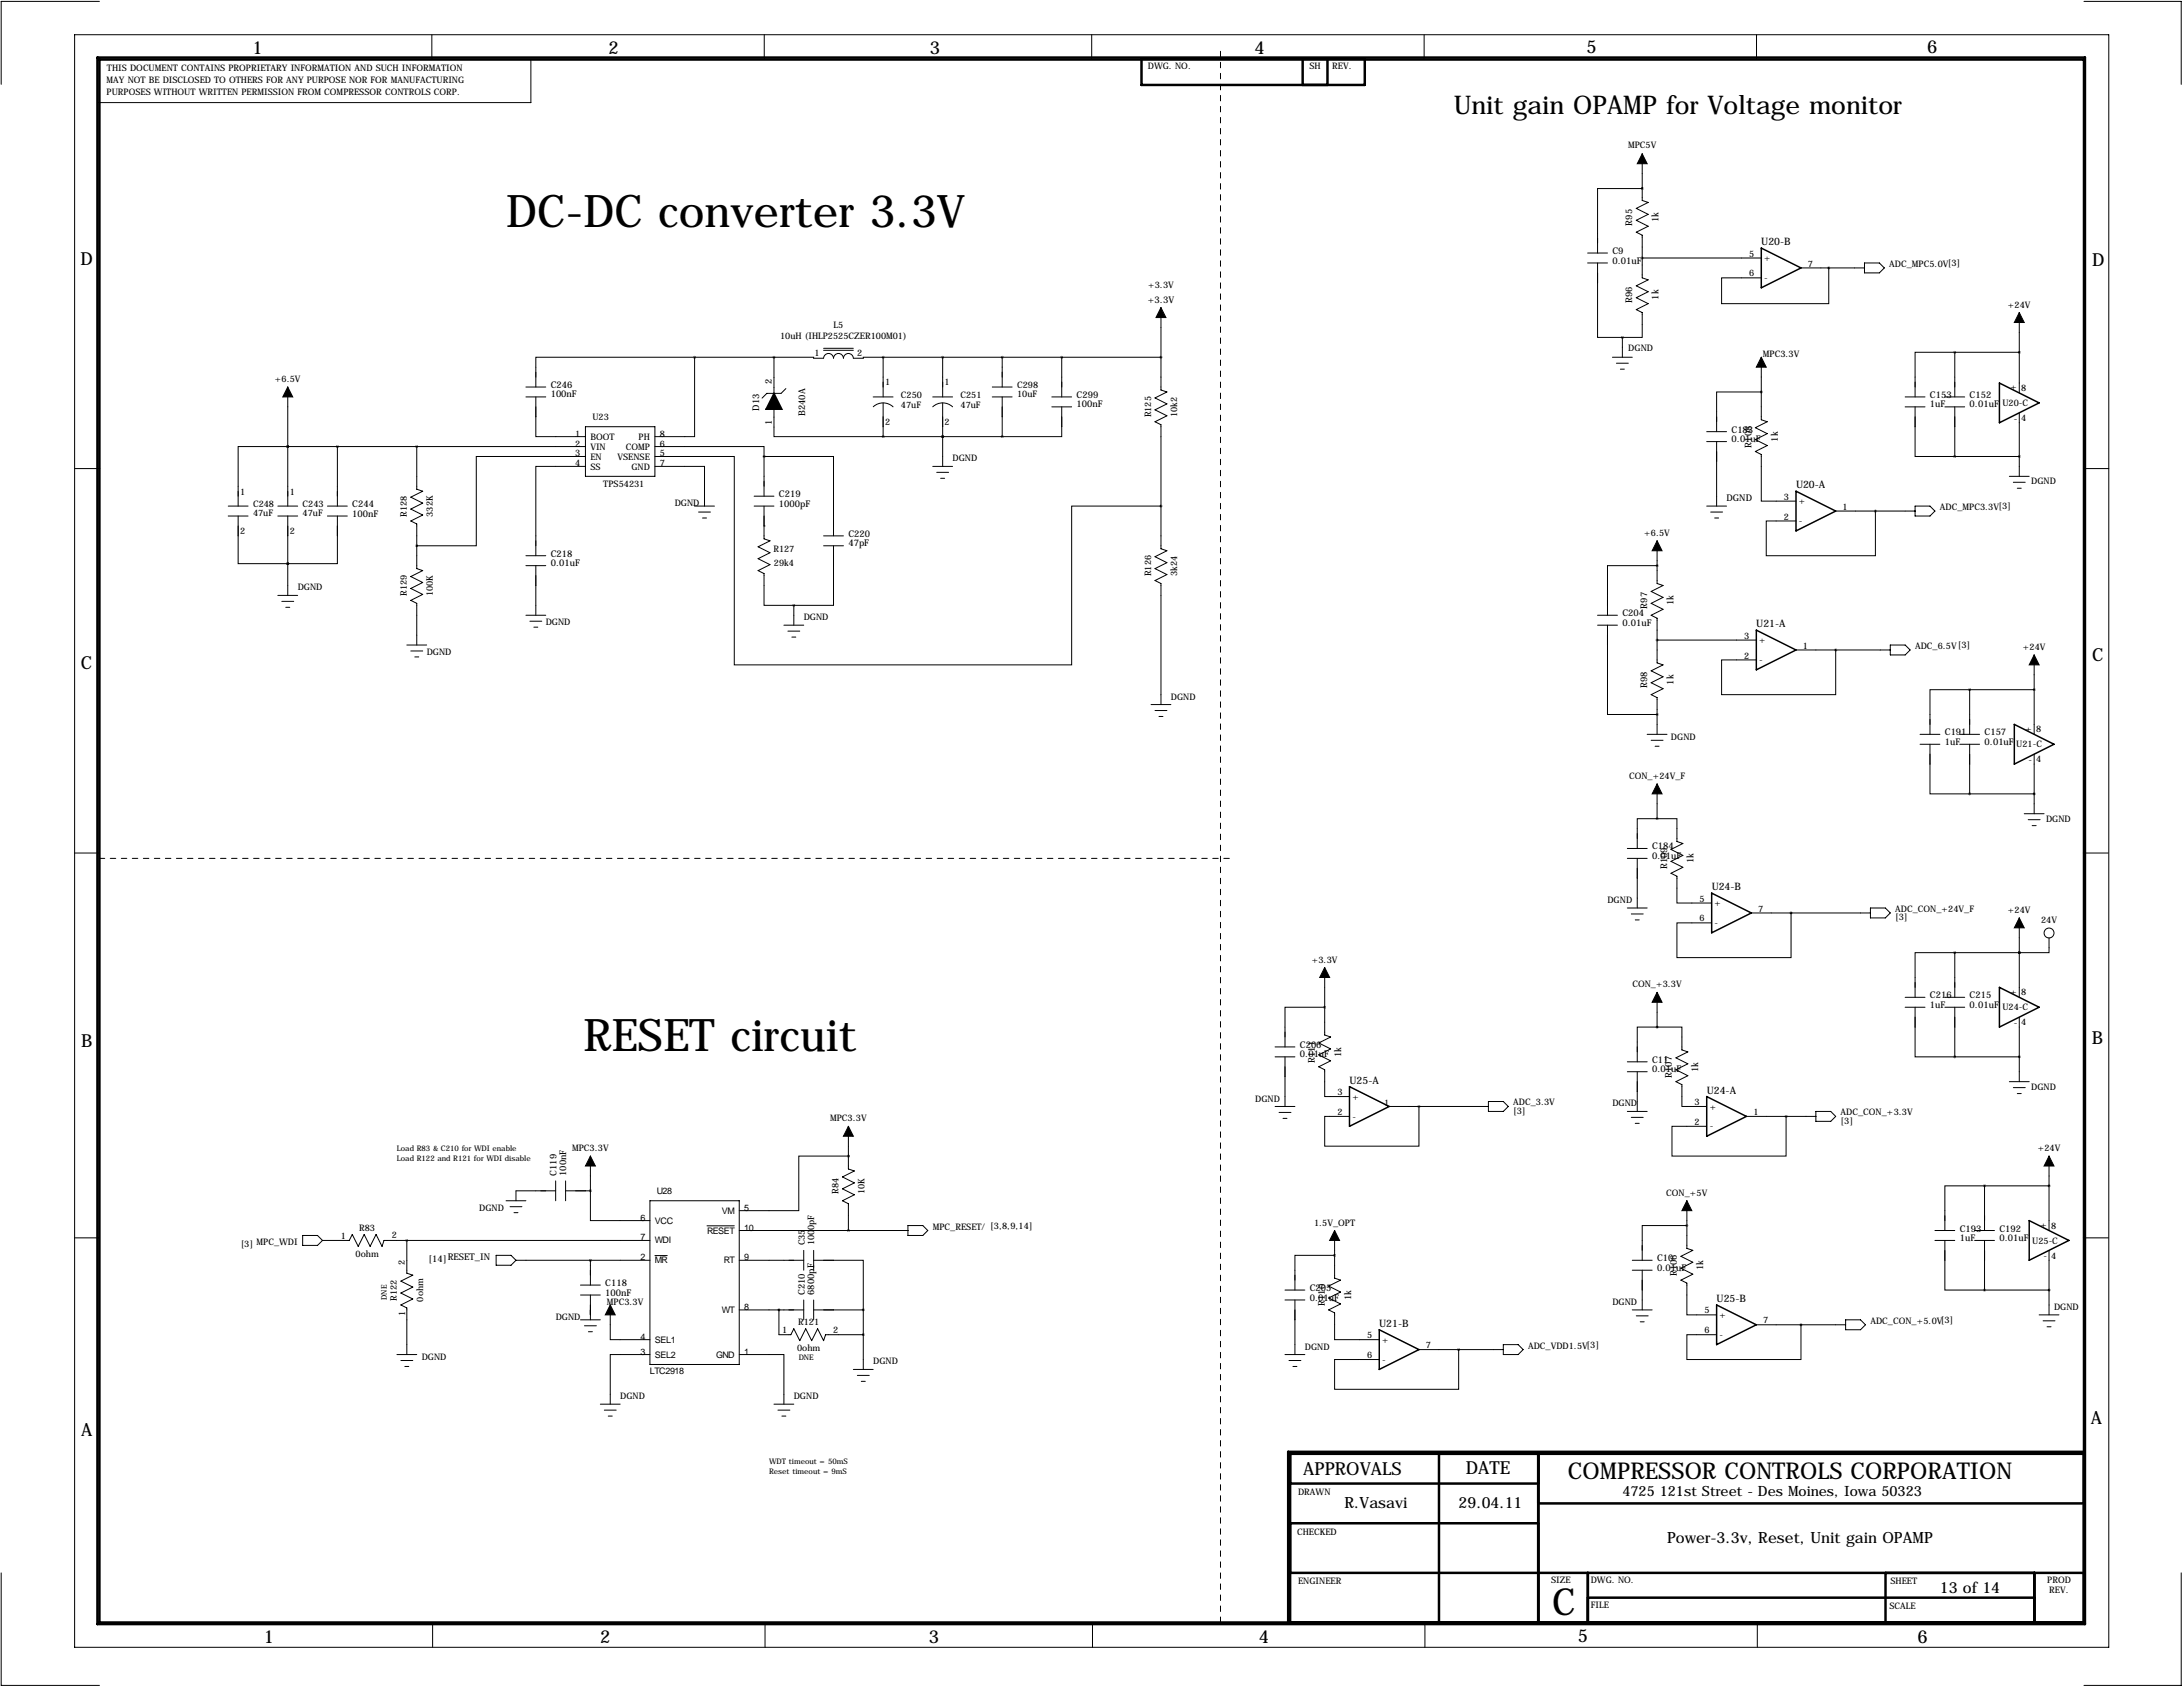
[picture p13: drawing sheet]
<svg xmlns="http://www.w3.org/2000/svg" width="559mm" height="432mm" viewBox="0 0 559 432" stroke-linecap="round" stroke-linejoin="round" font-family="sans-serif">
<defs><g id="words">
<g font-size="11.5">
<text x="129.5" y="58.2">DC-DC converter 3.3V</text>
<text x="149.4" y="269">RESET circuit</text>
</g>
<text font-size="9.6" x="397.3" y="413.5">C</text>
<text font-size="6.6" x="372.1" y="29.2">Unit gain OPAMP for Voltage monitor</text>
<text font-size="5.9" x="401.4" y="378.6">COMPRESSOR CONTROLS CORPORATION</text>
<g font-size="4.6">
<text x="64.6" y="13.7">1</text>
<text x="155.8" y="13.7">2</text>
<text x="238" y="13.7">3</text>
<text x="321.1" y="13.7">4</text>
<text x="406.1" y="13.5">5</text>
<text x="493.3" y="13.5">6</text>
<text x="20.6" y="67.9">D</text>
<text x="535.6" y="68.1">D</text>
<text x="20.7" y="171.1">C</text>
<text x="535.5" y="169.2">C</text>
<text x="20.8" y="268.1">B</text>
<text x="535.4" y="267.2">B</text>
<text x="535.2" y="364.5">A</text>
<text x="20.8" y="367.5">A</text>
<text x="333.6" y="377.4">APPROVALS</text>
<text x="375.2" y="377.2">DATE</text>
<text x="67.5" y="420.6">1</text>
<text x="153.6" y="420.6">2</text>
<text x="237.8" y="420.6">3</text>
<text x="322.2" y="420.5">4</text>
<text x="403.9" y="420.4">5</text>
<text x="490.9" y="420.6">6</text>
</g>
<g font-size="4">
<text x="344.2" y="386.1">R.Vasavi</text>
<text x="373.4" y="386.1">29.04.11</text>
<text x="426.7" y="395">Power-3.3v, Reset, Unit gain OPAMP</text>
<text x="496.6" y="407.7">13 of 14</text>
</g>
<text font-size="3.6" x="415.3" y="383">4725 121st Street - Des Moines, Iowa 50323</text>
<g font-size="2.6">
<text x="450.8" y="62.7">U20-B</text>
<text x="459.7" y="125">U20-A</text>
<text x="449.6" y="160.5">U21-A</text>
<text x="438.1" y="227.8">U24-B</text>
<text x="345.4" y="277.4">U25-A</text>
<text x="436.9" y="279.9">U24-A</text>
<text x="439.4" y="333.2">U25-B</text>
<text x="353.1" y="339.6">U21-B</text>
</g>
<g font-size="2.4">
<text x="417.8" y="57.7" transform="rotate(-90 417.8 57.7)">R95</text>
<text x="424.6" y="56.9" transform="rotate(-90 424.6 56.9)">1k</text>
<text x="412.7" y="65">C9</text>
<text x="412.7" y="67.4">0.01uF</text>
<text x="293.8" y="77.5">+3.3V</text>
<text x="417.8" y="77.5" transform="rotate(-90 417.8 77.5)">R96</text>
<text x="424.6" y="76.7" transform="rotate(-90 424.6 76.7)">1k</text>
<text x="141" y="99.3">C246</text>
<text x="141" y="101.7">100nF</text>
<text x="197.6" y="98.4" transform="rotate(-90 197.6 98.4)">2</text>
<text x="275.6" y="101.9">C299</text>
<text x="494" y="101.9">C153</text>
<text x="504.2" y="101.9">C152</text>
<text x="194.3" y="105.1" transform="rotate(-90 194.3 105.1)">D13</text>
<text x="206.1" y="106.5" transform="rotate(-90 206.1 106.5)">B240A</text>
<text x="275.6" y="104.3">100nF</text>
<text x="494" y="104.3">1uF</text>
<text x="504.2" y="104.3">0.01uF</text>
<text x="197.6" y="108.9" transform="rotate(-90 197.6 108.9)">1</text>
<text x="443.2" y="110.7">C183</text>
<text x="443.2" y="113.2">0.01uF</text>
<text x="455.1" y="113.1" transform="rotate(-90 455.1 113.1)">1k</text>
<text x="448.3" y="114.5" transform="rotate(-90 448.3 114.5)">R108</text>
<text x="90.2" y="129.8">C244</text>
<text x="199.4" y="127.3">C219</text>
<text x="199.4" y="129.7">1000pF</text>
<text x="442" y="128.3">DGND</text>
<text x="90.2" y="132.2">100nF</text>
<text x="217.2" y="137.4">C220</text>
<text x="141" y="142.5">C218</text>
<text x="217.2" y="139.8">47pF</text>
<text x="141" y="144.9">0.01uF</text>
<text x="421.6" y="155.8" transform="rotate(-90 421.6 155.8)">R97</text>
<text x="428.4" y="155" transform="rotate(-90 428.4 155)">1k</text>
<text x="415.3" y="157.7">C204</text>
<text x="415.3" y="160.2">0.01uF</text>
<text x="421.6" y="176.1" transform="rotate(-90 421.6 176.1)">R98</text>
<text x="428.4" y="175.3" transform="rotate(-90 428.4 175.3)">1k</text>
<text x="497.8" y="188.2">C191</text>
<text x="497.8" y="190.6">1uF</text>
<text x="508" y="188.2">C157</text>
<text x="508" y="190.6">0.01uF</text>
<text x="422.9" y="217.4">C184</text>
<text x="422.9" y="219.8">0.01uF</text>
<text x="433.5" y="221" transform="rotate(-90 433.5 221)">1k</text>
<text x="426.7" y="222.5" transform="rotate(-90 426.7 222.5)">R109</text>
<text x="494" y="255.5">C216</text>
<text x="494" y="257.9">1uF</text>
<text x="504.2" y="255.5">C215</text>
<text x="504.2" y="257.9">0.01uF</text>
<text x="332.7" y="268.2">C206</text>
<text x="332.7" y="270.6">0.01uF</text>
<text x="336.5" y="272" transform="rotate(-90 336.5 272)">R111</text>
<text x="343.3" y="270.5" transform="rotate(-90 343.3 270.5)">1k</text>
<text x="422.9" y="272">C11</text>
<text x="422.9" y="274.5">0.01uF</text>
<text x="428" y="275.8" transform="rotate(-90 428 275.8)">R107</text>
<text x="434.7" y="274.3" transform="rotate(-90 434.7 274.3)">1k</text>
<text x="142.5" y="301" transform="rotate(-90 142.5 301)">C119</text>
<text x="144.9" y="301" transform="rotate(-90 144.9 301)">100nF</text>
<text x="501.6" y="315.2">C193</text>
<text x="501.6" y="317.6">1uF</text>
<text x="511.8" y="315.2">C192</text>
<text x="511.8" y="317.6">0.01uF</text>
<text x="109.7" y="323">[14]RESET_IN</text>
<text x="424.2" y="322.8">C10</text>
<text x="154.9" y="329.2">C118</text>
<text x="424.2" y="325.3">0.01uF</text>
<text x="429.3" y="326.6" transform="rotate(-90 429.3 326.6)">R106</text>
<text x="436" y="325.1" transform="rotate(-90 436 325.1)">1k</text>
<text x="154.9" y="331.6">100nF</text>
<text x="206" y="331.5" transform="rotate(-90 206 331.5)">C210</text>
<text x="208.4" y="331.5" transform="rotate(-90 208.4 331.5)">6800pF</text>
<text x="335.3" y="330.5">C205</text>
<text x="335.3" y="332.9">0.01uF</text>
<text x="339.1" y="334.3" transform="rotate(-90 339.1 334.3)">R110</text>
<text x="345.8" y="332.8" transform="rotate(-90 345.8 332.8)">1k</text>
</g>
<g font-size="2.3">
<text x="293.8" y="17.6">DWG. NO.</text>
<text x="335.2" y="17.7">SH</text>
<text x="341" y="17.7">REV.</text>
<text x="27.3" y="21.1">MAY NOT BE DISCLOSED TO OTHERS FOR ANY PURPOSE NOR FOR MANUFACTURING</text>
<text x="27.4" y="18.3">THIS DOCUMENT CONTAINS PROPRIETARY INFORMATION AND SUCH INFORMATION</text>
<text x="27.3" y="24.2">PURPOSES WITHOUT WRITTEN PERMISSION FROM COMPRESSOR CONTROLS CORP.</text>
<text x="416.7" y="37.8">MPC5V</text>
<text x="447.8" y="65.7">5</text>
<text x="447.8" y="70.8">6</text>
<text x="451.6" y="66.8">+</text>
<text x="451.6" y="71.9">-</text>
<text x="462.8" y="68.2">7</text>
<text x="483.6" y="68.3">ADC_MPC5.0V[3]</text>
<text x="293.9" y="73.7">+3.3V</text>
<text x="514" y="78.7">+24V</text>
<text x="199.7" y="86.7">10uH (IHLP2525CZER100M01)</text>
<text x="213.4" y="84.1">L5</text>
<text x="416.8" y="89.9">DGND</text>
<text x="208.5" y="91.2">1</text>
<text x="219.5" y="91.2">2</text>
<text x="451.3" y="91.4">MPC3.3V</text>
<text x="70.4" y="97.8">+6.5V</text>
<text x="226.6" y="98.6">1</text>
<text x="230.6" y="101.9">C250</text>
<text x="241.8" y="98.6">1</text>
<text x="245.9" y="101.9">C251</text>
<text x="260.3" y="99.3">C298</text>
<text x="260.3" y="101.7">10uF</text>
<text x="514.7" y="99.9">+</text>
<text x="517.4" y="100.1">8</text>
<text x="151.6" y="107.4">U23</text>
<text x="230.6" y="104.5">47uF</text>
<text x="245.9" y="104.5">47uF</text>
<text x="294.6" y="106.8" transform="rotate(-90 294.6 106.8)">R125</text>
<text x="301.3" y="106.7" transform="rotate(-90 301.3 106.7)">10k2</text>
<text x="512.6" y="103.9">U20-C</text>
<text x="515.5" y="108">-</text>
<text x="517.4" y="107.8">4</text>
<text x="147.3" y="111.8">1</text>
<text x="151.1" y="112.6">BOOT</text>
<text x="163.5" y="112.6">PH</text>
<text x="168.9" y="111.8">8</text>
<text x="226.6" y="108.8">2</text>
<text x="241.8" y="108.8">2</text>
<text x="147.3" y="114.3">2</text>
<text x="147.3" y="116.8">3</text>
<text x="147.3" y="119.4">4</text>
<text x="151.1" y="115.1">VIN</text>
<text x="151.1" y="117.6">EN</text>
<text x="158.1" y="117.6">VSENSE</text>
<text x="160.2" y="115.1">COMP</text>
<text x="168.9" y="119.4">7</text>
<text x="168.9" y="116.8">5</text>
<text x="168.9" y="114.3">6</text>
<text x="243.8" y="118.1">DGND</text>
<text x="151.1" y="120.2">SS</text>
<text x="154.4" y="124.7">TPS54231</text>
<text x="161.6" y="120.2">GND</text>
<text x="519.9" y="124">DGND</text>
<text x="61.5" y="126.7">1</text>
<text x="64.8" y="129.8">C248</text>
<text x="74.2" y="126.7">1</text>
<text x="77.5" y="129.8">C243</text>
<text x="172.7" y="129.5">DGND</text>
<text x="456.6" y="127.9">3</text>
<text x="460.5" y="129.1">+</text>
<text x="471.7" y="130.5">1</text>
<text x="496.6" y="130.6">ADC_MPC3.3V[3]</text>
<text x="61.5" y="136.7">2</text>
<text x="64.8" y="132.2">47uF</text>
<text x="74.2" y="136.7">2</text>
<text x="77.5" y="132.2">47uF</text>
<text x="104.1" y="132.2" transform="rotate(-90 104.1 132.2)">R128</text>
<text x="110.8" y="132.2" transform="rotate(-90 110.8 132.2)">332K</text>
<text x="420.9" y="137.2">+6.5V</text>
<text x="456.6" y="133">2</text>
<text x="460.5" y="134.2">-</text>
<text x="198" y="141.3">R127</text>
<text x="198.1" y="144.8">29k4</text>
<text x="294.6" y="147.5" transform="rotate(-90 294.6 147.5)">R126</text>
<text x="301.3" y="147.3" transform="rotate(-90 301.3 147.3)">3k24</text>
<text x="76.2" y="151.1">DGND</text>
<text x="104.1" y="152.6" transform="rotate(-90 104.1 152.6)">R129</text>
<text x="110.8" y="152.6" transform="rotate(-90 110.8 152.6)">100K</text>
<text x="139.7" y="160">DGND</text>
<text x="205.7" y="158.8">DGND</text>
<text x="109.2" y="167.6">DGND</text>
<text x="446.5" y="163.5">3</text>
<text x="450.3" y="164.6">+</text>
<text x="461.5" y="166">1</text>
<text x="490.2" y="166.1">ADC_6.5V[3]</text>
<text x="517.8" y="166.4">+24V</text>
<text x="446.5" y="168.6">2</text>
<text x="450.3" y="169.7">-</text>
<text x="299.7" y="179.1">DGND</text>
<text x="427.7" y="189.5">DGND</text>
<text x="516.1" y="191.3">U21-C</text>
<text x="518.5" y="187.2">+</text>
<text x="521.2" y="187.5">8</text>
<text x="519.3" y="195.4">-</text>
<text x="521.2" y="195.2">4</text>
<text x="417" y="199.4">CON_+24V_F</text>
<text x="523.7" y="210.3">DGND</text>
<text x="411.5" y="231.1">DGND</text>
<text x="435.1" y="230.8">5</text>
<text x="438.9" y="231.9">+</text>
<text x="450.1" y="233.3">7</text>
<text x="485.1" y="233.4">ADC_CON_+24V_F</text>
<text x="514" y="233.7">+24V</text>
<text x="435.1" y="235.9">6</text>
<text x="438.9" y="237">-</text>
<text x="485.1" y="235.5">[3]</text>
<text x="522.5" y="236.2">24V</text>
<text x="335.8" y="246.4">+3.3V</text>
<text x="417.9" y="252.7">CON_+3.3V</text>
<text x="514.7" y="254.6">+</text>
<text x="517.4" y="254.8">8</text>
<text x="512.6" y="258.6">U24-C</text>
<text x="515.5" y="262.7">-</text>
<text x="517.4" y="262.5">4</text>
<text x="321.3" y="281.9">DGND</text>
<text x="342.3" y="280.3">3</text>
<text x="346.2" y="281.5">+</text>
<text x="519.9" y="278.9">DGND</text>
<text x="212.5" y="287">MPC3.3V</text>
<text x="342.3" y="285.4">2</text>
<text x="346.2" y="286.6">-</text>
<text x="354.3" y="283.2">1</text>
<text x="387.3" y="283">ADC_3.3V</text>
<text x="387.3" y="285.1">[3]</text>
<text x="412.7" y="283.2">DGND</text>
<text x="433.8" y="282.9">3</text>
<text x="433.8" y="287.9">2</text>
<text x="437.6" y="284">+</text>
<text x="448.8" y="285.4">1</text>
<text x="471.2" y="285.5">ADC_CON_+3.3V</text>
<text x="471.2" y="287.6">[3]</text>
<text x="437.6" y="289.1">-</text>
<text x="146.5" y="294.6">MPC3.3V</text>
<text x="521.6" y="294.6">+24V</text>
<text x="168.1" y="305.6">U28</text>
<text x="214.6" y="305.6" transform="rotate(-90 214.6 305.6)">R84</text>
<text x="221.3" y="305.6" transform="rotate(-90 221.3 305.6)">10K</text>
<text x="122.7" y="309.9">DGND</text>
<text x="184.8" y="310.6">VM</text>
<text x="190.5" y="309.9">5</text>
<text x="426.5" y="306.1">CON_+5V</text>
<text x="87.2" y="317.1">1</text>
<text x="91.9" y="315">R83</text>
<text x="100.3" y="317">2</text>
<text x="163.9" y="317.5">7</text>
<text x="163.9" y="312.4">6</text>
<text x="167.6" y="313.2">VCC</text>
<text x="181" y="315.7">RESET</text>
<text x="190.5" y="315">10</text>
<text x="238.8" y="314.7">MPC_RESET/ [3,8,9,14]</text>
<text x="336.4" y="313.7">1.5V_OPT</text>
<text x="522.3" y="314.2">+</text>
<text x="525" y="314.5">8</text>
<text x="61.6" y="319.1">[3] MPC_WDI</text>
<text x="91" y="321.7">0ohm</text>
<text x="103.6" y="323.9" transform="rotate(-90 103.6 323.9)">2</text>
<text x="163.9" y="322.6">2</text>
<text x="167.6" y="323.3">MR</text>
<text x="167.6" y="318.3">WDI</text>
<text x="185.3" y="323.3">RT</text>
<text x="190.5" y="322.6">9</text>
<text x="206" y="318.8" transform="rotate(-90 206 318.8)">C35</text>
<text x="208.4" y="318.8" transform="rotate(-90 208.4 318.8)">1000pF</text>
<text x="520.2" y="318.3">U25-C</text>
<text x="523.1" y="322.4">-</text>
<text x="525" y="322.2">4</text>
<text x="101.6" y="332.9" transform="rotate(-90 101.6 332.9)">R122</text>
<text x="108.3" y="333.2" transform="rotate(-90 108.3 333.2)">0ohm</text>
<text x="155.3" y="334">MPC3.3V</text>
<text x="190.5" y="335.3">8</text>
<text x="412.7" y="334">DGND</text>
<text x="525.8" y="335.3">DGND</text>
<text x="103.7" y="337" transform="rotate(-90 103.7 337)">1</text>
<text x="142.2" y="337.8">DGND</text>
<text x="184.8" y="336">WT</text>
<text x="200.3" y="341.2">1</text>
<text x="204.3" y="339.1">R121</text>
<text x="213.3" y="341.1">2</text>
<text x="436.3" y="336.2">5</text>
<text x="436.3" y="341.3">6</text>
<text x="440.2" y="337.4">+</text>
<text x="451.4" y="338.7">7</text>
<text x="478.8" y="338.8">ADC_CON_+5.0V[3]</text>
<text x="107.9" y="348">DGND</text>
<text x="163.9" y="346.7">3</text>
<text x="163.9" y="342.9">4</text>
<text x="167.6" y="347.5">SEL2</text>
<text x="167.6" y="343.7">SEL1</text>
<text x="183.3" y="347.5">GND</text>
<text x="190.5" y="346.7">1</text>
<text x="204" y="345.8">0ohm</text>
<text x="334" y="345.4">DGND</text>
<text x="350" y="342.5">5</text>
<text x="350" y="347.6">6</text>
<text x="353.8" y="343.7">+</text>
<text x="365" y="345.1">7</text>
<text x="391.2" y="345.2">ADC_VDD1.5V[3]</text>
<text x="440.2" y="342.4">-</text>
<text x="166.4" y="351.8">LTC2918</text>
<text x="223.5" y="349.2">DGND</text>
<text x="353.8" y="348.8">-</text>
<text x="158.7" y="358.1">DGND</text>
<text x="203.2" y="358.1">DGND</text>
<text x="332.3" y="382.8">DRAWN</text>
<text x="332" y="392.9">CHECKED</text>
<text x="332.3" y="405.4">ENGINEER</text>
<text x="397.1" y="405.1">SIZE</text>
<text x="407.2" y="405.1">DWG. NO.</text>
<text x="483.9" y="405.4">SHEET</text>
<text x="524.1" y="405.1">PROD</text>
<text x="524.6" y="407.7">REV.</text>
<text x="407.2" y="411.5">FILE</text>
<text x="483.7" y="411.7">SCALE</text>
</g>
<g font-size="2">
<text x="101.6" y="294.6">Load R83 &amp; C210 for WDI enable</text>
<text x="101.6" y="297.2">Load R122 and R121 for WDI disable</text>
<text x="99.1" y="332.7" transform="rotate(-90 99.1 332.7)">DNE</text>
<text x="204.4" y="348.1">DNE</text>
<text x="196.8" y="374.6">WDT timeout = 50mS</text>
<text x="196.8" y="377.2">Reset timeout = 9mS</text>
</g>
</g></defs>
<g fill="none" stroke="#000" stroke-width=".26">
<path d="M19.1 8.9h520.7v412.7h-520.7zM25.5 .4h-25.2v21.2M110.5 8.9v6.3M143.1 15.2h-7.2v11.1h-110.9M195.6 8.9v6.3M279.5 8.9v6.3M364.5 8.9v6.3M449.6 8.9v6.3M533.5 .4h24.8v21.2M420.4 39.4v11.9l1.5 .5-3.1 1.5 3.1 1.6-3.1 1.5 3.1 1.5-3.1 1.5 1.6 .8v10.9l1.5 .5-3.1 1.6 3.1 1.5-3.1 1.5 3.1 1.5-3.1 1.5 1.6 .8v6.4h-5.1M420.4 48.3h-11.5v16.5M297.2 78.7v21.1l1.5 .5-3 1.6 3 1.5-3 1.5 3 1.5-3 1.5 1.5 .8v31.8l1.5 .5-3 1.5 3 1.5-3 1.5 3 1.6-3 1.5 1.5 .8v30.9"/>
<path d="M406.4 64.8h5.1M406.4 67.3h5.1M408.9 67.3v19.1h6.4M420.4 66h30.4M461 68.6h16.3M468.1 68.6v9.1h-27.4v-6.6h10.1M477.3 67.3h3.8l1.2 1.3-1.2 1.2h-3.8zM73.7 99.1v30.4M134.6 99.1h5.1M177.8 91.4v20.4h-10.2M177.8 91.4h-40.6v7.7M177.8 91.4h20.3"/>
<path d="M198.1 91.4h10.2v.3h2.5a1.27 1.27 0 0 1 1.3-1.2 1.27 1.27 0 0 1 1.3 1.2 1.27 1.27 0 0 1 1.2-1.2 1.27 1.27 0 0 1 1.3 1.2 1.27 1.27 0 0 1 1.3-1.2 1.27 1.27 0 0 1 1.2 1.2h2.6v-.3h5.1M198.1 91.4v9.3M201.2 99.5l-1.3 1.2h-3.6l-1.2 1.2M210.8 89.7h7.6M210.8 89.2h7.6M226.1 91.4v10.2M226.1 91.4h71.1M241.3 91.4v10.2M254 99.1h5.1M256.5 91.4v7.7M271.8 91.4v10.2M412.7 91.4h5.1"/>
<path d="M413.8 93h3M414.8 94.5h1M415.3 86.4v5M450.8 91.4v16l1.6 .5-3.1 1.6 3.1 1.5-3.1 1.5 3.1 1.5-3.1 1.6 1.5 .7v12h8.9M500.4 90.2h-10.2v11.4M500.4 90.2v11.4M500.4 90.2h16.5M516.9 80v20.6M19.2 119.9h6.4M73.7 114.3h-12.7v15.2M73.7 114.3h.1M73.7 114.3h76.2"/>
<path d="M86.4 114.3v15.2M106.7 114.3v10.9l1.5 .5-3 1.6 3 1.5-3 1.5 3 1.5-3 1.5 1.5 .8v11.4l1.5 .5-3 1.6 3 1.5-3 1.5 3 1.5-3 1.6 1.5 .7v10.7M134.6 101.6h5.1M137.2 101.6v10.2h12.7M149.9 119.4h-12.7v22.8M149.9 116.8h-28v22.9h-15.2M149.9 109.2h17.7v12.7h-17.7zM167.6 116.8h20.4v53.4h86.3v-40.7h22.9M167.6 119.4h12.7v10.1M167.6 114.3h28v2.5M195.6 116.8h17.8v20.4M195.6 116.8v10.2"/>
<path d="M198.1 104.7v7.1h28M223.5 101.6h5.1M223.5 104.1a3.7 3.7 0 0 1 5.1 0M226.1 103.1v8.7M226.1 111.8h30.4M238.8 101.6h5M238.8 119.4h5M238.8 104.1a3.7 3.7 0 0 1 5 0M241.3 111.8h.1M241.3 103.1v16.3M254 101.6h5.1M256.5 101.6v10.2"/>
<path d="M269.2 101.6h5.1M269.2 104.1h5.1M271.8 104.1v7.7h-15.3M436.9 110.5h5.1M436.9 113h5.1M439.4 113v16.5M450.8 100.3h-11.4v10.2M487.7 101.6h5.1M487.7 104.1h5.1M490.2 104.1v12.7h10.2M497.8 101.6h5.1M497.8 104.1h5.1"/>
<path d="M500.4 116.8h16.5M500.4 104.1v12.7M516.9 105.7v16.2M533.4 119.9h6.4M58.4 129.5h5.1M58.4 132.1h5.1M61 132.1v12.2h12.7M71.1 129.5h5.1M71.1 132.1h5.1M73.7 132.1v20.3M83.8 129.5h5.1M83.8 132.1h5.1"/>
<path d="M86.4 132.1v12.2h-12.7M177.8 129.5h5.1M178.8 131.1h3.1M179.8 132.6h1M193 129.5h5.1M193 127h5.1M195.6 134.6h.1M195.6 129.5v8.4l1.5 .5-3 1.6 3 1.5-3 1.5 3 1.5-3 1.5 1.5 .8v8.1h7.6M210.8 137.2h5.1M210.8 139.7h5.1M213.4 139.7v15.2h-10.2M239.8 120.9h3"/>
<path d="M240.8 122.4h1M424.2 138.4v11l1.5 .5-3 1.5 3 1.5-3 1.5 3 1.6-3 1.5 1.5 .7v11.5l1.5 .5-3 1.5 3 1.5-3 1.6 3 1.5-3 1.5 1.5 .8v9.4M436.9 129.5h5.1M437.9 131.1h3M438.9 132.6h1M469.9 130.8h20.3M480.1 130.8v11.4h-28v-8.9h7.6M490.2 129.5h3.8l1.3 1.3-1.3 1.3h-3.8zM514.3 121.9h5.1M515.4 123.4h3M516.4 125h1M71.1 152.4h5.1"/>
<path d="M72.1 153.9h3.1M73.2 155.4h1M73.7 144.3h.1M134.6 157.5h5.1M134.6 142.2h5.1M134.6 144.8h5.1M135.6 159h3.1M137.2 144.8v12.7M203.2 154.9v5.1M408.9 157.5h5.1M424.2 144.8h-12.7v12.7M104.1 165.1h5.1"/>
<path d="M105.2 166.6h3M106.2 168.1h1M136.7 160.5h1M200.7 160h5M201.7 161.5h3M202.7 163.1h1M408.9 160h5.1M411.5 160v22.9h12.7M424.2 163.8h25.4M459.7 166.4h24.2M469.9 166.4v11.4h-29.2v-8.9h8.9M483.9 165.1h3.8l1.2 1.3-1.2 1.2h-3.8z"/>
<path d="M504.2 176.5h-10.2v11.5M504.2 176.5v11.5M504.2 176.5h16.5M520.7 167.6v20.4M294.6 180.3h5.1M295.7 181.9h3M296.7 183.4h1M421.6 188h5.1M422.7 189.5h3M423.7 191h1M491.5 188h5.1M491.5 190.5h5.1"/>
<path d="M494 190.5v12.7h10.2M501.6 188h5.1M501.6 190.5h5.1M504.2 190.5v12.7M520.7 193v15.3M19 218.3h6.5M416.6 217.2h5M416.6 219.7h5M419.1 219.7v12.7M424.2 209.5h5.1v5.9l1.5 .5-3.1 1.5 3.1 1.5-3.1 1.6 3.1 1.5-3.1 1.5 1.6 .8v6.8h8.8M424.2 209.5h-5.1v7.7M424.2 200.7v8.8"/>
<path d="M504.2 203.2h16.5M518.2 208.3h5M519.2 209.8h3M520.2 211.3h1M533.3 218.3h6.4M416.6 232.4h5M417.6 233.9h3M418.6 235.5h1M448.3 233.7h30.5M458.5 233.7v11.4h-29.2v-8.9h8.8M478.8 232.4h3.8l1.3 1.3-1.3 1.2h-3.8zM516.9 234.9v20.4"/>
<path d="M339.1 257.8h-10.2v10.2M339.1 247.6v17.3l1.5 .5-3 1.6 3 1.5-3 1.5 3 1.5-3 1.5 1.5 .8v6.9h6.3M424.2 254v8.9M487.7 255.3h5.1M487.7 257.8h5.1M490.2 257.8v12.7h10.2M497.8 255.3h5.1M497.8 257.8h5.1M500.4 243.8h-10.2v11.5M500.4 243.8v11.5M500.4 257.8v12.7M500.4 243.8h16.5"/>
<path d="M516.9 243.8h.1M524.5 240v3.8h-7.6M326.4 268h5.1M326.4 270.5h5.1M328.9 270.5v12.7M416.6 271.8h5M416.6 274.3h5M419.1 274.3v10.2M424.2 262.9h-5.1v8.9M424.2 262.9h6.3v5.8l1.6 .5-3.1 1.6 3.1 1.5-3.1 1.5 3.1 1.5-3.1 1.6 1.5 .7v5.6h6.4M500.4 270.5h16.5M514.3 276.9h5.1"/>
<path d="M515.4 278.4h3M516.4 279.9h1M516.9 260.3v16.6M151.1 295.9v8.9M217.2 295.9h.1M217.2 295.9h-12.7v14h-15.3M217.2 288.3v10.9l1.5 .5-3.1 1.5 3.1 1.6-3.1 1.5 3.1 1.5-3.1 1.5 1.6 .8v6.9M326.4 283.2h5.1M327.4 284.7h3.1M328.4 286.3h1M355.6 283.2h7.6M363.2 283.2v10.2h-24.1v-7.6h6.3"/>
<path d="M363.2 283.2h17.8M381 281.9h3.8l1.3 1.3-1.3 1.3h-3.8zM416.6 284.5h5M417.6 286h3M418.6 287.5h1M447 285.8h17.8M457.2 285.8v10.1h-29.2v-7.6h8.9M464.8 284.5h3.8l1.3 1.3-1.3 1.2h-3.8zM524.5 295.9v19.1M19 316.8h6.5M77.5 316.2h3.8l1.2 1.3-1.2 1.3h-3.8zM82.5 317.5h6.9l.8-1.5 1.5 3 1.5-3 1.5 3 1.6-3 1.5 3 .5-1.5h68.1"/>
<path d="M104.1 317.5v8.4l1.6 .5-3.1 1.5 3.1 1.5-3.1 1.6 3.1 1.5-3.1 1.5 1.5 .8v11.9M129.5 307.3h5.1M130.6 308.9h3M131.6 310.4h1M142.2 304.8h-10.1v2.5M142.2 302.3v5M144.8 304.8h6.3M144.8 302.3v5M151.1 304.8v7.6h15.3M166.4 307.3h22.8v41.9h-22.8zM181 313.8h7M189.2 315h43.2"/>
<path d="M232.4 313.7h3.8l1.3 1.3-1.3 1.2h-3.8zM341.6 315v12.2l1.6 .5-3.1 1.5 3.1 1.5-3.1 1.5 3.1 1.6-3.1 1.5 1.5 .7v6.9h11.5M431.8 307.3v12.2l1.5 .5-3 1.6 3 1.5-3 1.5 3 1.5-3 1.6 1.5 .7v8.1h7.6M431.8 313.7h-11.4v8.9M495.3 317.5h5.1M495.3 315h5.1M497.8 317.5v12.7h10.2M505.5 317.5h5M505.5 315h5M508 303.5h-10.2v11.5M508 303.5v11.5M508 317.5v12.7"/>
<path d="M508 303.5h16.5M533.3 316.8h6.4M127 321.3h3.8l1.3 1.3-1.3 1.2h-3.8zM132.1 322.6h34.3M148.6 328.9h5.1M148.6 331.5h5.1M148.6 337.8h5.1M149.6 339.3h3.1M151.1 322.6v6.3M151.1 331.5v6.3M156.2 334v8.9h10.2M167.6 321.4h3.2"/>
<path d="M189.2 322.6h16.5M189.2 335.3h16.5M199.4 335.3v6.3h3l.8-1.5 1.5 3.1 1.5-3.1 1.6 3.1 1.5-3.1 1.5 3.1 .5-1.6h9.7M205.7 320v5.1M205.7 332.7v5.1M208.3 322.6h12.7v12.7M208.3 335.3h12.7M208.3 320v5.1M208.3 332.7v5.1M221 335.3v15.2M328.9 330.2h5.1M328.9 332.7h5.1"/>
<path d="M331.5 332.7v14M341.6 321.3h-10.1v8.9M417.8 322.6h5.1M417.8 335.3h5.1M417.8 325.1h5.1M418.8 336.8h3.1M419.9 338.3h1M420.4 325.1v10.2M449.6 339.1h22.8M461 339.1v8.9h-29.2v-6.4h7.6M472.4 337.8h3.8l1.3 1.3-1.3 1.3h-3.8zM508 330.2h16.5"/>
<path d="M522 336.5h5M523 338.1h3M524 339.6h1M524.5 320v16.5M101.6 346.7h5.1M102.6 348.2h3.1M103.6 349.8h1M150.6 340.9h1M153.7 359.4h5M166.4 346.7h-10.2v12.7M189.2 346.7h11.5v12.7M198.1 359.4h5.1"/>
<path d="M218.4 350.5h5.1M219.5 352h3M220.5 353.6h1M328.9 346.7h5.1M329.9 348.2h3.1M331 349.8h1M363.2 345.4h21.6M373.4 345.4v10.2h-31.8v-7.6h11.5M384.8 344.2h3.8l1.3 1.2-1.3 1.3h-3.8zM154.7 360.9h3M155.7 362.5h1M199.1 360.9h3.1"/>
<path d="M200.2 362.5h1M.3 402.6v28.8h25.2M110.7 415.3v6.3M195.8 415.3v6.3M279.7 415.3v6.3M364.7 415.3v6.3M449.8 415.3v6.3M558.3 402.6v28.8h-24.8"/>
<circle cx="524.5" cy="238.8" r="1.27"/>
</g>
<g fill="none" stroke="#000" stroke-width=".63">
<path d="M24.9 14.7h508.8v401h-508.8zM25.5 15.2h508v400.1h-508zM292.2 15h57.2v6.7h-57.2zM333.5 21.7v-6.7h6.3v6.7M330.3 379.7h63.5M368.4 372.1v43.2M393.8 372.1v43.2M533.5 372.1h-203.2v43.2M533.5 371.6h-203.8v43.7M330.3 389.9h63.5M393.8 384.8h139.7M330.3 402.6h203.2"/>
<path d="M406.5 402.6v12.7M406.5 408.9h114.3M482.7 402.6v12.7M520.8 402.6v12.7"/>
</g>
<path d="M25.4 219.7h289.6M312.4 415.3v-402.6" fill="none" stroke="#000" stroke-width=".26" stroke-dasharray="1.4 1.4"/>
<path d="M198.1 100.7l2.1 4h-4.1z" fill="#000" stroke="#000" stroke-width=".38"/>
<path d="M450.8 63.5l10.2 5.1-10.2 5.1zM511.8 98l10.2 5.1-10.2 5.1zM459.7 125.7l10.2 5.1-10.2 5.1zM449.6 161.3l10.1 5.1-10.1 5zM515.6 185.4l10.2 5.1-10.2 5.1zM438.1 228.6l10.2 5.1-10.2 5.1zM511.8 252.7l10.2 5.1-10.2 5.1zM345.4 278.1l10.2 5.1-10.2 5.1zM436.9 280.7l10.1 5.1-10.1 5zM519.4 312.4l10.2 5.1-10.2 5.1zM439.4 334l10.2 5.1-10.2 5.1zM353.1 340.4l10.1 5-10.1 5.1z" fill="none" stroke="#000" stroke-width=".38"/>
<g fill="#000" stroke="#000" stroke-width=".26">
<path d="M420.4 39.4l1.2 2.5h-2.5zM297.2 78.7l1.2 2.6h-2.5zM73.7 99.1l1.2 2.5h-2.5zM450.8 91.4l1.3 2.6h-2.5zM516.9 80l1.3 2.6h-2.6zM424.2 138.4l1.2 2.6h-2.5zM520.7 167.6l1.3 2.6h-2.6zM424.2 200.7l1.2 2.5h-2.5zM516.9 234.9l1.3 2.6h-2.6zM339.1 247.6l1.3 2.6h-2.6zM424.2 254l1.2 2.5h-2.5zM151.1 295.9l1.3 2.5h-2.5z"/>
<path d="M217.2 288.3l1.2 2.5h-2.5zM524.5 295.9l1.3 2.5h-2.6zM341.6 315l1.3 2.5h-2.5zM431.8 307.3l1.3 2.6h-2.6zM156.2 334l1.3 2.5h-2.6z"/>
</g>
<path d="M217.1 315a.05 .05 0 0 0 .1 0 .05 .05 0 0 0-.1 0zM151.1 304.8a.05 .05 0 0 0 .1 0 .05 .05 0 0 0-.1 0zM226 91.4a.05 .05 0 0 0 .1 0 .05 .05 0 0 0-.1 0zM226 111.8a.05 .05 0 0 0 .1 0 .05 .05 0 0 0-.1 0zM256.5 111.8a.05 .05 0 0 0 .1 0 .05 .05 0 0 0-.1 0zM73.6 144.3a.05 .05 0 0 0 .1 0 .05 .05 0 0 0-.1 0zM86.3 114.3a.05 .05 0 0 0 .1 0 .05 .05 0 0 0-.1 0zM73.6 144.3a.05 .05 0 0 0 .1 0 .05 .05 0 0 0-.1 0zM256.5 91.4a.05 .05 0 0 0 .1 0 .05 .05 0 0 0-.1 0zM73.6 114.3a.05 .05 0 0 0 .1 0 .05 .05 0 0 0-.1 0zM73.6 114.3a.05 .05 0 0 0 .1 0 .05 .05 0 0 0-.1 0zM217.1 295.9a.05 .05 0 0 0 .1 0 .05 .05 0 0 0-.1 0zM104.1 317.5a.05 .05 0 0 0 .1 0 .05 .05 0 0 0-.1 0zM480 130.8a.05 .05 0 0 0 .1 0 .05 .05 0 0 0-.1 0zM458.4 233.7a.05 .05 0 0 0 .1 0 .05 .05 0 0 0-.1 0zM420.3 66a.05 .05 0 0 0 .1 0 .05 .05 0 0 0-.1 0zM420.3 48.3a.05 .05 0 0 0 .1 0 .05 .05 0 0 0-.1 0zM450.8 100.3a.05 .05 0 0 0 .1 0 .05 .05 0 0 0-.1 0zM341.6 321.3a.05 .05 0 0 0 .1 0 .05 .05 0 0 0-.1 0zM151.1 322.6a.05 .05 0 0 0 .1 0 .05 .05 0 0 0-.1 0z" fill="#000" stroke="#000" stroke-width=".63"/>
<use href="#words"/>
</svg>
